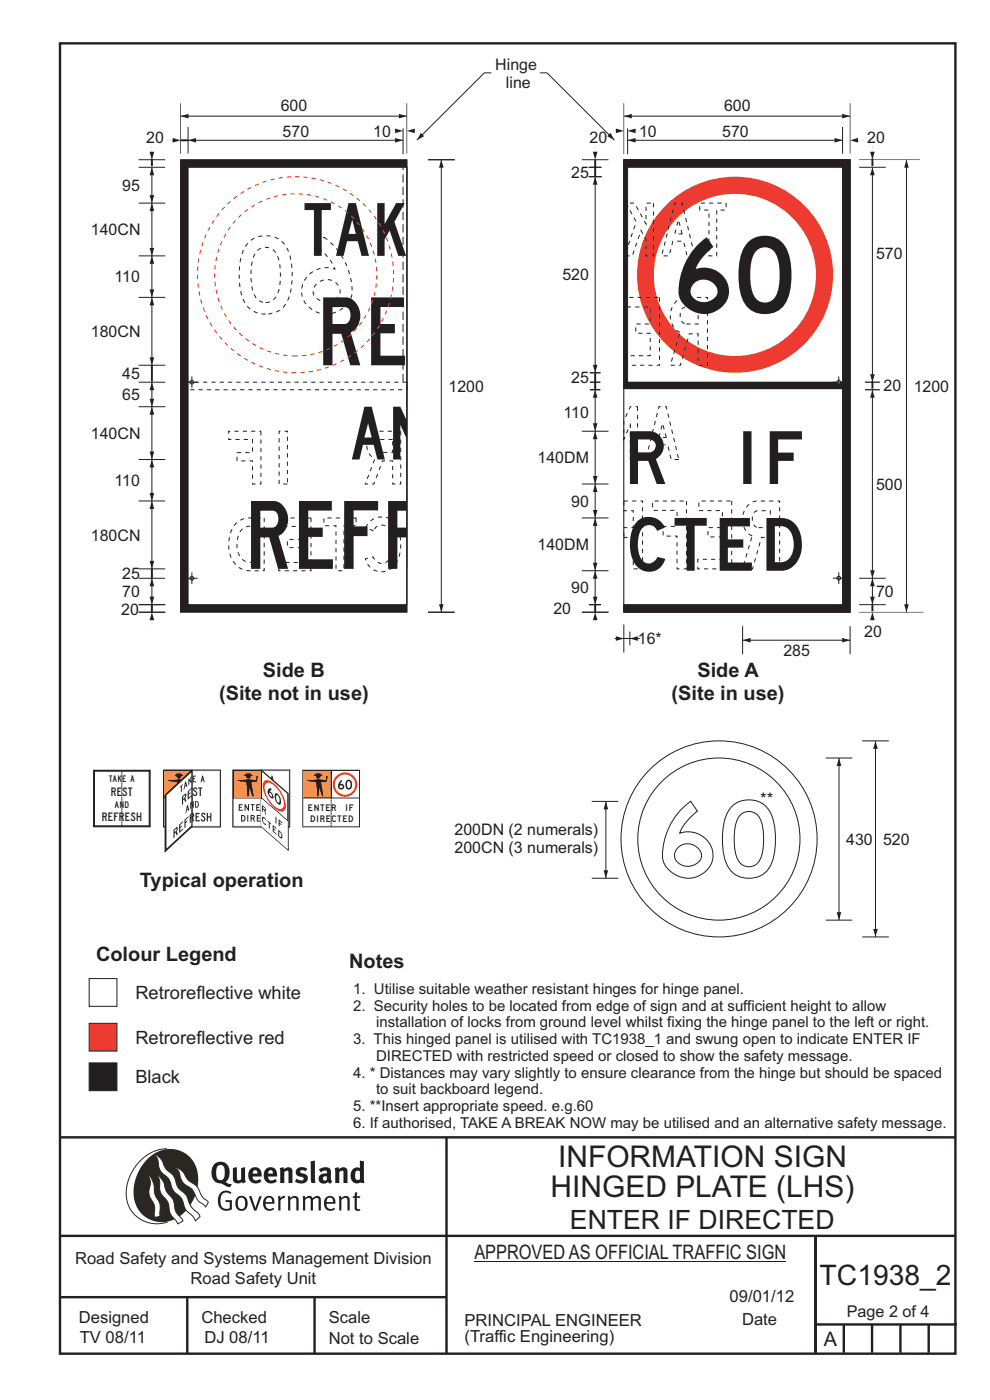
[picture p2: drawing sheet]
<svg xmlns="http://www.w3.org/2000/svg" width="210mm" height="297mm" viewBox="0 0 210 297" stroke-linecap="round" stroke-linejoin="round" font-family="sans-serif">
<defs><g id="words">
<g font-size="6.3" fill="#231f20">
<text x="118.4" y="247.6">INFORMATION SIGN</text>
<text x="116.8" y="254">HINGED PLATE (LHS)</text>
</g>
<text font-size="6" fill="#231f20" x="173.9" y="272.7">TC1938_2</text>
<text font-size="5.6" fill="#231f20" x="120.9" y="260.7">ENTER IF DIRECTED</text>
<g font-size="4.2" fill="#231f20">
<text x="55.8" y="143.7">Side B</text>
<text x="147.9" y="143.7">Side A</text>
<text x="46.5" y="148.4">(Site not in use)</text>
<text x="142.4" y="148.4">(Site in use)</text>
<text x="29.7" y="188.2">Typical operation</text>
<text x="20.4" y="203.9">Colour Legend</text>
<text x="74.1" y="205.3">Notes</text>
<text x="100.6" y="267.2">APPROVED AS OFFICIAL TRAFFIC SIGN</text>
<text x="174.7" y="285.6">A</text>
</g>
<g font-size="3.9" fill="#231f20">
<text x="28.7" y="212">Retroreflective white</text>
<text x="28.7" y="221.4">Retroreflective red</text>
<text x="28.7" y="229.8">Black</text>
</g>
<g font-size="3.5" fill="#231f20">
<text x="15.9" y="268.1">Road Safety and Systems Management Division</text>
<text x="40.4" y="272.5">Road Safety Unit</text>
<text x="16.7" y="280.6">Designed</text>
<text x="42.7" y="280.6">Checked</text>
<text x="69.7" y="280.6">Scale</text>
<text x="98.5" y="281.4">PRINCIPAL ENGINEER</text>
<text x="154.8" y="276.2">09/01/12</text>
<text x="157.4" y="281.2">Date</text>
<text x="16.9" y="284.8">TV 08/11</text>
<text x="43.3" y="284.9">DJ 08/11</text>
<text x="69.7" y="285.2">Not to Scale</text>
<text x="98.5" y="284.8">(Traffic Engineering)</text>
</g>
<g font-size="3.4" fill="#231f20">
<text x="105.1" y="14.8">Hinge</text>
<text x="59.6" y="23.5">600</text>
<text x="107.3" y="18.6">line</text>
<text x="153.6" y="23.5">600</text>
<text x="60" y="29">570</text>
<text x="79.2" y="29">10</text>
<text x="135.6" y="29">10</text>
<text x="153.2" y="29">570</text>
<text x="31" y="30.4">20</text>
<text x="125.1" y="30.4">20</text>
<text x="183.9" y="30.4">20</text>
<text x="25.9" y="40.5">95</text>
<text x="121.2" y="37.7">25</text>
<text x="19.3" y="49.9">140CN</text>
<text x="24.3" y="59.9">110</text>
<text x="119.3" y="59.5">520</text>
<text x="185.8" y="54.8">570</text>
<text x="19.3" y="71.5">180CN</text>
<text x="25.9" y="80.5">45</text>
<text x="95.1" y="83.1">1200</text>
<text x="121.2" y="81.3">25</text>
<text x="187.4" y="83">20</text>
<text x="193.8" y="83.1">1200</text>
<text x="25.9" y="84.9">65</text>
<text x="119.6" y="88.7">110</text>
<text x="19.3" y="93.1">140CN</text>
<text x="114" y="98.3">140DM</text>
<text x="24.3" y="103.1">110</text>
<text x="121.2" y="107.5">90</text>
<text x="185.8" y="103.9">500</text>
<text x="19.3" y="114.7">180CN</text>
<text x="114" y="116.7">140DM</text>
<text x="25.9" y="122.8">25</text>
<text x="121.2" y="125.9">90</text>
<text x="25.7" y="130.4">20</text>
<text x="25.9" y="126.7">70</text>
<text x="117.4" y="130.2">20</text>
<text x="185.8" y="126.7">70</text>
<text x="135.3" y="136.7">16*</text>
<text x="183.3" y="135.2">20</text>
<text x="166.2" y="139.3">285</text>
<text x="96.4" y="177.2">200DN (2 numerals)</text>
<text x="179.5" y="179.2">430</text>
<text x="187.3" y="179.2">520</text>
<text x="96.4" y="181">200CN (3 numerals)</text>
<text x="179.6" y="279.5">Page 2 of 4</text>
</g>
<g font-size="3.2" fill="#231f20">
<text x="74.9" y="210.9">1. Utilise suitable weather resistant hinges for hinge panel.</text>
<text x="74.9" y="214.4">2. Security holes to be located from edge of sign and at sufficient height to allow</text>
<text x="74.9" y="221.5">3. This hinged panel is utilised with TC1938_1 and swung open to indicate ENTER IF</text>
<text x="79.8" y="218">installation of locks from ground level whilst fixing the hinge panel to the left or right.</text>
<text x="79.8" y="225.1">DIRECTED with restricted speed or closed to show the safety message.</text>
<text x="74.9" y="228.6">4. * Distances may vary slightly to ensure clearance from the hinge but should be spaced</text>
<text x="79.8" y="232.2">to suit backboard legend.</text>
<text x="74.9" y="235.7">5. **Insert appropriate speed. e.g.60</text>
<text x="74.9" y="239.3">6. If authorised, TAKE A BREAK NOW may be utilised and an alternative safety message.</text>
</g>
<text font-size="2.8" fill="#231f20" x="161.2" y="170.2">**</text>
<g font-size="1.8" fill="#231f20">
<text x="23.6" y="168.9">RE</text>
<text x="26" y="168.9">ST</text>
<text x="21.7" y="174.3">REFRESH</text>
</g>
<g font-size="1.4" fill="#231f20">
<text x="23.1" y="166">TAK</text>
<text x="26" y="166">E A</text>
<text x="24.4" y="171.4">AND</text>
<text x="65.4" y="172">ENTE</text>
<text x="70.4" y="172">R</text>
<text x="73.4" y="172">IF</text>
<text x="65.9" y="174.3">DIRE</text>
<text x="70.4" y="174.3">CTED</text>
</g>
</g></defs>
<g fill="none" stroke="#231f20" stroke-width=".51">
<path d="M12.7 9.2h190v278h-190zM12.7 241.3h190M94.7 241.4v45.8M12.7 275.2h82M12.7 262.2h190.1M39.7 275.2v12M66.7 275.2v12M173 262.2v24.8M173 281h30M179 281v6M185 281v6M191 281v6"/>
<path d="M197 281v6"/>
</g>
<path d="M35.4 243.7a9.5 9.5 0 0 0-8.6 10.5 6.5 6.5 0 0 0 8.8 5.1" fill="none" stroke="#2a2723" stroke-width=".21"/>
<path d="M31.3 245.9a6.1 6.1 0 0 1 7.3-1.6 6.1 6.1 0 0 1 3.4 6.7 8.8 8.8 0 0 1-7.2 8.3 6.1 6.1 0 0 1-6.4-7.5 10.5 10.5 0 0 1 2.9-5.9z" fill-rule="evenodd" fill="#2a2723"/>
<g fill="#fff" stroke="#2a2723" stroke-width=".21">
<path d="M31.6 249.4l.3 .3 .6 1.2 .4 2.5 1 2 .1 2.7-1.2 .2-.1-2.5-.9-1.8-.2-.7 .3-2.4z" fill-rule="evenodd"/>
<path d="M37.2 247.7l.5 .1 .9 .6 1.3 1.9 1.9 1.5 1.1 2.1 1.3 1.2-.6 1-1.6-1.5-1.2-2.2-1.9-1.4-.6-1-.4-1.5z" fill-rule="evenodd"/>
<path d="M32.8 244.9l.4 .1 .9 .9 1.1 2 1.6 1.5 1 2.5 1.6 1.6 1.2 2.5 1.6 1.6 .2 .5-.9 .9-.5-.9-1.6-1.5-1-2.4-1.7-1.7-.9-2.3-1.7-1.7-.4-1-.3-1.6z" fill-rule="evenodd"/>
<path d="M33.4 249.4l.5 .3 .7 1 .7 2.1 1.5 1.8 .5 2.5 1.5 1.8v.2l-1.1 .6-1.6-2.2-.5-2.5-1.5-1.9-.2-1-.1-1.6z" fill-rule="evenodd"/>
</g>
<g fill="#231f20">
<path d="M46.8 253.1l.5-.4 .7-.1 .6 .1 .5 .3-.2 .3-.9-.3-.8 .2-.3 .7-.1 1.1 .1 .7 .3 .5 .5 .2 .6 .1 .4-.2v-1.3h-.8l-.1-.4h1.4v2l-.7 .2-.8 .1-.6-.2-.5-.5-.3-.8-.1-.9 .2-.8z" fill-rule="evenodd"/>
<path d="M50.7 254.3l.7-.2 .5 .5 .1 1.2-.2 .4-.3 .3h-.5l-.4-.4-.1-1.1zM50.4 254l-.5 1.1 .3 1.2 .7 .6 1-.2 .4-.4 .2-.5v-.8l-.2-.7-.3-.4-.5-.2h-.6z" fill-rule="evenodd"/>
<path d="M52.8 253.8l.5-.1 .9 2.6 .8-2.5h.5l-1.1 3.1h-.5z" fill-rule="evenodd"/>
<path d="M56.6 254.2l.4-.1 .4 .1 .2 .3 .1 .5h-1.4zM56.3 254l-.5 1v.7l.3 .7 .4 .3 .5 .2 1.1-.3 .1-.1-.2-.3-.6 .3-.7-.1-.3-.3-.1-.6v-.1h1.9l-.2-1.2-.8-.5-.5 .1z" fill-rule="evenodd"/>
<path d="M58.9 253.8l.5-.1 .1 .5 .4-.4 .6-.1-.2 .6h-.4l-.4 .3v2.2h-.5z" fill-rule="evenodd"/>
<path d="M61 253.9l.5-.1a.24 .24 0 0 0 .1 .3 .24 .24 0 0 0 .3-.2l.8-.2 .6 .5v2.6h-.4l-.1-2.3-.1-.3-.3-.1-.8 .5v2.2h-.5z" fill-rule="evenodd"/>
<path d="M64.2 253.8h.4a.23 .23 0 0 0 .2 .3 .23 .23 0 0 0 .3-.2l.6-.2 .5 .2a.23 .23 0 0 0 .2 .3 .23 .23 0 0 0 .2-.2l.8-.3 .6 .4 .1 2.7h-.5v-2.3l-.1-.3-.3-.1-.8 .5v2.2h-.5v-2.3l-.1-.3h-.3l-.8 .4v2.2h-.4z" fill-rule="evenodd"/>
<path d="M69.5 254.2l.5-.1 .4 .1 .3 .8h-1.4zM69.2 254l-.5 1 .1 .7 .2 .7 .4 .3 .4 .2 1.1-.3 .2-.1-.2-.3-.6 .3-.7-.2-.3-.3v-.6h1.9l-.2-1.2-.4-.3-.5-.2-.5 .1z" fill-rule="evenodd"/>
<path d="M71.8 253.9l.5-.1a.24 .24 0 0 0 .1 .3 .24 .24 0 0 0 .4-.2l.7-.2 .6 .5 .1 2.6h-.5v-2.3l-.1-.3-.3-.1-.9 .5v2.2h-.4z" fill-rule="evenodd"/>
<path d="M75.3 253l.5-.1-.1 .9h.8l-.2 .4h-.6v2.1l.2 .2h.5v.3l-.2 .1h-.6l-.3-.4-.1-2.3h-.4v-.4h.4z" fill-rule="evenodd"/>
<path d="M46.2 247.4l.4-.2h.4l.6 .6v1.8l-.2 .5-.3 .2h-.8l-.3-.5-.1-1.6zM45.5 246.9l-.4 .7-.2 .8v1l.3 .9 .7 .6 1 .2 1.6 .7h.4l.3-.6h-.6l-.8-.4 .7-.9 .2-1.5a1.91 1.91 0 0 0-1.1-1.8 1.91 1.91 0 0 0-2.1 .3z" fill-rule="evenodd"/>
<path d="M49.4 247.8l.9-.2v2.5l.1 .2 .3 .1 .5-.3v-2.3l.8-.2v2.6l.2 .5-.7 .3a.39 .39 0 0 0-.7 0h-.8l-.5-.4z" fill-rule="evenodd"/>
<path d="M53.8 248.4l.3-.1h.3l.2 .7h-1zM53.1 248l-.3 .5-.1 .8 .1 .7 .3 .6 .5 .4 .6 .1 .7-.1 .6-.4-.4-.5-.4 .3h-.5l-.4-.1-.2-.4v-.3h1.9l-.1-1-.3-.6-1-.4-.5 .1z" fill-rule="evenodd"/>
<path d="M57.1 248.4l.2-.1h.4l.2 .7h-1zM56.4 248l-.3 .6-.2 .8 .2 .7 .3 .5 .5 .4 .6 .1 .7-.1 .5-.4-.3-.5-.6 .3h-.5l-.4-.6v-.2h1.9l-.1-.9-.3-.7-.5-.3-.5-.1-.5 .1z" fill-rule="evenodd"/>
<path d="M59.3 247.8l.8-.2 .1 .4 1-.4 .7 .4 .1 .4v2.6h-.8v-2.3l-.3-.3-.6 .3v2.3h-.9z" fill-rule="evenodd"/>
<path d="M63 248l.9-.4 1.3 .3-.3 .6-.9-.2-.3 .2 .1 .3 1 .3 .4 .4 .1 .8-.5 .6-1.1 .2-1.1-.4 .3-.6 1 .4 .3-.1 .2-.3-.1-.3-1-.3-.4-.2-.2-.7z" fill-rule="evenodd"/>
<path d="M68.6 249.7l.7-.1v.7l-.3 .2-.3-.1-.2-.3zM67.7 248.1l.3 .6 .8-.3 .5 .1a.35 .35 0 0 1 0 .5 .35 .35 0 0 1-.5 0l-1 .4-.2 .9 .2 .4 .3 .3h1.1a.49 .49 0 0 1 .8 .2l.5-.6-.3-.4v-1.7l-.2-.5-.4-.3-.6-.1z" fill-rule="evenodd"/>
<path d="M71 247.8l.8-.2 .1 .4 1-.4 .6 .4 .2 .4v2.6h-.8v-2.3l-.3-.3-.6 .3v2.3h-.9z" fill-rule="evenodd"/>
<path d="M75.6 248.5l.3-.1 .5 .2v1.5l-.4 .2h-.4l-.2-.4v-.9zM76.3 246.2v1.3a.19 .19 0 0 1 0 .3 .19 .19 0 0 1-.3-.1l-.8 .1-.6 .5-.2 .9 .1 1 .3 .5 .6 .3 .6 .1 .5-.3v.2h.8l-.1-4.6z" fill-rule="evenodd"/>
<path d="M65.9 246.4l.9-.2 .1 4.8h-.8l-.1-.3z" fill-rule="evenodd"/>
</g>
<path d="M114.5 15.5h1.5l14.3 14.2M100.6 267.7h66.2" fill="none" stroke="#231f20" stroke-width=".21"/>
<path d="M129.5 28.2l.8 1.5-1.5-.8z" fill="#231f20"/>
<path d="M178 160.8v34.4" fill="none" stroke="#231f20" stroke-width=".21"/>
<g fill="#231f20">
<path d="M177.5 193.5h1l-.5 1.7z"/>
<path d="M178 160.8l.5 1.7h-1z"/>
</g>
<g fill="none" stroke="#231f20" stroke-width=".21">
<path d="M182.9 157.2h5.6M185.7 157.2v41.6M143.9 179.8a2.91 2.91 0 0 1 3.1-.6 2.91 2.91 0 0 1 1.8 2.7 3.1 3.1 0 0 1-2.9 1.9 3.1 3.1 0 0 1-2.8-1.9l.1-1.1zM144.6 171.6l1.9-1.6 1.4 2.1-.7 .6a10.4 10.4 0 0 0-3 4.1 5.2 5.2 0 0 1 5.4 1.1 5.2 5.2 0 0 1 1.3 5.3 5.5 5.5 0 0 1-5.5 3.1 5.5 5.5 0 0 1-4.8-4.2 14.4 14.4 0 0 1 4-10.5zM155.3 171.1a5.3 5.3 0 0 1 8.7 2.9 16.1 16.1 0 0 1-.7 9.9 5.3 5.3 0 0 1-5.5 2.4 5.3 5.3 0 0 1-4.1-4.4 15.1 15.1 0 0 1 .8-9.7zM157.1 172.8a2.74 2.74 0 0 1 2.9-.4 2.74 2.74 0 0 1 1.6 2.4 12.3 12.3 0 0 1-.6 7.9 2.62 2.62 0 0 1-2.5 1.2 2.62 2.62 0 0 1-2.1-1.8 13.6 13.6 0 0 1 0-8.1zM175.2 160.8h5.6M175.2 195.2h5.6M182.9 198.8h5.6"/>
<circle cx="152.5" cy="178" r="17.2"/>
<circle cx="152.5" cy="178" r="20.8"/>
</g>
<g fill="#231f20">
<path d="M185.2 197.1h1l-.5 1.7z"/>
<path d="M185.7 157.2l.5 1.7h-1z"/>
</g>
<path d="M125.5 170h5.7M128.5 170v16.3M125.5 186.3h5.7" fill="none" stroke="#231f20" stroke-width=".21"/>
<g fill="#231f20">
<path d="M128 184.6h1l-.5 1.7z"/>
<path d="M128.5 170l.5 1.7h-1z"/>
</g>
<path d="M104.2 15.5h-1.5l-14.3 14.2" fill="none" stroke="#231f20" stroke-width=".21"/>
<path d="M89.3 28.2l.7 .7-1.6 .8z" fill="#231f20"/>
<path d="M18.9 217.1h5.9v5.9h-5.9z" fill-rule="evenodd" fill="#ee3b32" stroke="#231f20" stroke-width=".21"/>
<path d="M18.9 225.5h5.9v5.9h-5.9z" fill-rule="evenodd" fill="#231f20" stroke="#231f20" stroke-width=".21"/>
<path d="M18.9 207.6h5.9v5.9h-5.9z" fill-rule="evenodd" fill="#fff" stroke="#231f20" stroke-width=".21"/>
<g fill="#231f20" stroke="#231f20" stroke-width=".21">
<path d="M34.7 163.4h12v12h-12z" fill-rule="evenodd"/>
<path d="M40.7 169.3h5.8v.2h-5.8z" fill-rule="evenodd"/>
<path d="M34.7 163.4h6v12h-6z" fill-rule="evenodd"/>
</g>
<path d="M34.9 169.4h5.8M34.9 163.6h5.8v10.6h-5.8z" fill="none" stroke="#231f20" stroke-width=".21"/>
<path d="M34.9 163.6h5.8v5.7h-5.8z" fill-rule="evenodd" fill="#f69238"/>
<g fill="#231f20">
<path d="M36.2 165.5l2-.2 1.3 .2 .2-.4h.2l-.2 .8h-1.1l.5 3.1h-.3l-.6-1.9-.1 1.9h-.4l-.2-3.1-1.3-.1z" fill-rule="evenodd"/>
<circle cx="38" cy="164.7" r=".5"/>
</g>
<g fill="#231f20" stroke="#231f20" stroke-width=".21">
<path d="M37.2 164.5h1.5z" fill-rule="evenodd"/>
<path d="M37.5 164.2h.9v.3h-.9z" fill-rule="evenodd"/>
</g>
<g fill="#231f20">
<path d="M39.5 164.8l.2 .1v-.3h.2v.5h-.2z" fill-rule="evenodd"/>
<path d="M35.9 165.3l.3 .2v.2h-.5v-.2h.3z" fill-rule="evenodd"/>
</g>
<path d="M34.9 169.3h5.8v.2h-5.8z" fill-rule="evenodd" fill="#231f20" stroke="#231f20" stroke-width=".21"/>
<path d="M34.9 169.5h5.8v5.7h-5.8z" fill-rule="evenodd" fill="#fff" stroke="#fff" stroke-width=".21"/>
<g fill="#231f20">
<path d="M36.4 172.9v1.4a.73 .73 0 0 0 .9-.7 .73 .73 0 0 0-.9-.7zM36.6 173.1a.48 .48 0 0 1 .5 .5 .48 .48 0 0 1-.5 .5zM37.7 172.9v1.4h.2v-1.4zM38.6 173.1h.3a.17 .17 0 0 1 .2 .2 .17 .17 0 0 1-.2 .2h-.3zM38.4 172.9v1.4h.2v-.6h.3l.2 .6h.3l-.3-.6 .2-.4-.1-.3zM39.7 172.9v1.4h.9v-.2h-.6v-.4h.4v-.2h-.4v-.4h.5v-.2z" fill-rule="evenodd"/>
<path d="M35.9 170.6v1.4h.9v-.2h-.7v-.4h.4v-.2h-.4v-.4h.6v-.2zM37.1 170.6v1.4h.3v-.9l.5 .9h.2v-1.4h-.2v.9l-.6-.9zM38.4 170.6v.2h.4v1.2h.2v-1.2h.3v-.2zM39.6 170.6v1.4h.9v-.2h-.7v-.4h.5v-.2h-.5v-.4h.6v-.2z" fill-rule="evenodd"/>
</g>
<path d="M40.7 163.4h6v12h-6z" fill-rule="evenodd" fill="#231f20" stroke="#231f20" stroke-width=".21"/>
<path d="M40.7 163.6h5.8v11.6h-5.8z" fill-rule="evenodd" fill="#fff" stroke="#fff" stroke-width=".21"/>
<g fill="#231f20">
<path d="M40.9 170v.8l-.2-.5v.5l.3 .6h.1v-1.4zM41.4 170v1.4a.75 .75 0 0 0 .8-.5 .75 .75 0 0 0-.2-.8zM41.6 170.2a.53 .53 0 0 1 .4 .5 .53 .53 0 0 1-.4 .5z" fill-rule="evenodd"/>
<path d="M40.7 172.5v.2l.2 .2-.2 .3v.3l.2 .8h.3l-.3-.9a.49 .49 0 0 0 .3-.6 .49 .49 0 0 0-.5-.3zM41.5 172.5v1.8h.9v-.3h-.7v-.6h.4v-.2h-.4v-.5h.7v-.2zM42.8 172.6a.62 .62 0 0 0 .4 .9 .28 .28 0 0 1 .1 .4 .28 .28 0 0 1-.4 .1l-.1-.3h-.2a.51 .51 0 0 0 .6 .6 .51 .51 0 0 0 .3-.8l-.6-.6a.2 .2 0 0 1 .2-.2 .2 .2 0 0 1 .2 .2h.3l-.3-.4zM43.9 172.5v1.8h.2v-.9h.5v.9h.2v-1.8h-.2v.7h-.5v-.7z" fill-rule="evenodd"/>
<path d="M40.9 164.6v1.4h.7v-.2h-.5v-.5h.3v-.2h-.3v-.3h.5v-.2zM43 165l.1 .4h-.2zM42.9 164.6l-.4 1.4h.2l.1-.4h.3l.1 .4h.2l-.3-1.4z" fill-rule="evenodd"/>
<path d="M41.1 167.2a.62 .62 0 0 0 .4 .9 .28 .28 0 0 1 .1 .4 .28 .28 0 0 1-.4 .1l-.1-.3h-.2a.51 .51 0 0 0 .6 .6 .51 .51 0 0 0 .3-.8l-.6-.6a.2 .2 0 0 1 .2-.2 .2 .2 0 0 1 .2 .2h.3l-.3-.4zM42 167.1v.2h.3v1.6h.3v-1.6h.3v-.2z" fill-rule="evenodd"/>
</g>
<g fill="#231f20" stroke="#231f20" stroke-width=".21">
<path d="M35 168.7l5.7-5.3v12l-5.7 5.3z" fill-rule="evenodd"/>
<path d="M35.2 174.4l5.5-5.1v.2l-5.5 5.1z" fill-rule="evenodd"/>
</g>
<path d="M35.2 168.7l5.5-5.1v10.6l-5.5 5.1z" fill="none" stroke="#231f20" stroke-width=".21"/>
<path d="M35.2 168.7l5.5-5.1v11.6l-5.5 5.1z" fill-rule="evenodd" fill="#fff" stroke="#231f20" stroke-width=".21"/>
<g fill="#231f20">
<path d="M39.7 171.3l.1 .3-.2 .2zM39.6 171l-.3 1.6 .6-.9 .1 .3 .2-.1-.4-1.1zM40.4 170.3v1.4l.1-.2v-.9l.2 .2v-.5l-.2-.2z" fill-rule="evenodd"/>
<path d="M36.8 176.1v1.8l.2-.2v-.9l.2-.2 .3 .7 .2-.3-.2-.6 .2-.8-.2-.1zM37 176.1l.4-.3v.4l-.4 .4zM38 175v1.8l.9-.8v-.3l-.7 .6v-.6l.4-.3v-.3l-.4 .4v-.5l.6-.5v-.3zM39.1 173.9v1.8l.3-.2v-.9l.3-.3v-.2l-.3 .3v-.5l.6-.5v-.3zM40.2 172.9v1.8l.3-.2v-.8l.2-.2v-.3l-.2 .2v-.5l.2-.2v-.2z" fill-rule="evenodd"/>
<path d="M38.1 166.9v.2l.3-.2v1.2l.2-.2v-1.2l.2-.4zM39.3 166.3l.1 .3-.2 .1zM39.2 165.9l-.3 1.7 .3-.6 .3-.3 .1 .3 .2-.2-.4-1.1zM40 165.3v1.4l.1-.2 .2-.8 .2 .5 .2-.2-.3-.6 .3-.8-.3 .2-.3 .8v-.5z" fill-rule="evenodd"/>
<path d="M38.6 169v1.8l.2-.2v-.8l.3-.2 .2 .6 .2-.3-.2-.6 .2-.8-.2-.1zM38.8 169l.5-.3-.1 .4-.4 .4zM39.8 167.9v1.8l.9-.8v-.2l-.7 .5v-.6l.4-.3v-.3l-.4 .4v-.5l.6-.5v-.3z" fill-rule="evenodd"/>
</g>
<g fill="#231f20" stroke="#231f20" stroke-width=".21">
<path d="M19.8 163.4h12v12h-12z" fill-rule="evenodd"/>
<path d="M20 169.3h11.6v.2h-11.6z" fill-rule="evenodd"/>
</g>
<path d="M20 163.6h11.6v10.6h-11.6z" fill="none" stroke="#231f20" stroke-width=".21"/>
<path d="M20 163.6h11.6v11.6h-11.6z" fill-rule="evenodd" fill="#fff" stroke="#231f20" stroke-width=".21"/>
<path d="M25.8 175.2v-11.8" fill="none" stroke="#231f20" stroke-width=".21" stroke-dasharray=".4 .1" stroke-linecap="butt"/>
<path d="M64.2 163.4h12v12h-12z" fill-rule="evenodd" fill="#231f20" stroke="#231f20" stroke-width=".21"/>
<path d="M64.4 163.6h11.6v10.6h-11.6z" fill="none" stroke="#231f20" stroke-width=".21"/>
<path d="M64.4 163.6h5.8v5.7h-5.8z" fill-rule="evenodd" fill="#f69238"/>
<path d="M70.2 163.6h5.8v5.7h-5.8z" fill-rule="evenodd" fill="#fff"/>
<circle cx="73.2" cy="166.5" r="2.6" fill="#ee3b32"/>
<circle cx="73.2" cy="166.5" r="2.15" fill="#fff"/>
<g fill="#231f20">
<path d="M72.2 165.7a1.13 1.13 0 0 0-.1 1.7 .63 .63 0 0 0 .9-.5 .63 .63 0 0 0-.9-.6l.5-.6-.2-.2zM72 166.9a.35 .35 0 0 1 .7 0 .35 .35 0 0 1-.7 0z" fill-rule="evenodd"/>
<path d="M73.6 165.6l-.3 .6a.86 .86 0 0 0 .1 .9 .86 .86 0 0 0 .9 .3 1.19 1.19 0 0 0-.3-2zM73.8 165.8l.2-.1a.88 .88 0 0 1 0 1.5l-.4-.4v-.6z" fill-rule="evenodd"/>
</g>
<path d="M64.4 169.3h11.6v.2h-11.6z" fill-rule="evenodd" fill="#231f20" stroke="#231f20" stroke-width=".21"/>
<path d="M64.4 169.5h11.6v5.7h-11.6z" fill-rule="evenodd" fill="#fff" stroke="#fff" stroke-width=".21"/>
<g fill="#231f20">
<path d="M65.7 165.5l2-.2 1.4 .2 .1-.4h.3l-.2 .8h-1.2l.5 3.1h-.3l-.6-1.9-.1 1.9h-.4l-.2-3.1-1.3-.1z" fill-rule="evenodd"/>
<circle cx="67.5" cy="164.7" r=".5"/>
</g>
<g fill="#231f20" stroke="#231f20" stroke-width=".21">
<path d="M66.7 164.5h1.6z" fill-rule="evenodd"/>
<path d="M67 164.2h.9v.3h-.9z" fill-rule="evenodd"/>
</g>
<g fill="#231f20">
<path d="M69 164.8l.2 .1v-.3h.2v.5h-.2z" fill-rule="evenodd"/>
<path d="M65.4 165.3l.3 .2v.2h-.5v-.2h.3z" fill-rule="evenodd"/>
</g>
<path d="M70.2 175.3v-11.8" fill="none" stroke="#231f20" stroke-width=".21" stroke-dasharray=".4 .1" stroke-linecap="butt"/>
<path d="M49.6 169.4h5.9M49.6 163.6h5.8v10.6h-5.8zM70.2 163.4v5.9" fill="none" stroke="#231f20" stroke-width=".21"/>
<g fill="#231f20" stroke="#231f20" stroke-width=".21">
<path d="M49.4 163.4h12v12h-12z" fill-rule="evenodd"/>
<path d="M55.4 169.3h5.8v.2h-5.8z" fill-rule="evenodd"/>
<path d="M49.4 163.4h6v12h-6z" fill-rule="evenodd"/>
<path d="M49.6 169.3h5.8v.2h-5.8z" fill-rule="evenodd"/>
</g>
<path d="M49.6 169.5h5.8v5.7h-5.8z" fill-rule="evenodd" fill="#fff" stroke="#fff" stroke-width=".21"/>
<g fill="#231f20">
<path d="M51.1 172.9v1.4a.73 .73 0 0 0 1-.7 .73 .73 0 0 0-1-.7zM51.4 173.1a.48 .48 0 0 1 .5 .5 .48 .48 0 0 1-.5 .5zM52.5 172.9v1.4h.2v-1.4zM53.4 173.1h.3a.17 .17 0 0 1 .1 .2 .17 .17 0 0 1-.1 .2h-.3zM53.2 172.9v1.4h.2v-.6h.2l.3 .6h.2l-.3-.6 .3-.4-.2-.3zM54.5 172.9v1.4h.8v-.2h-.6v-.4h.4v-.2h-.4v-.4h.6v-.2z" fill-rule="evenodd"/>
<path d="M50.6 170.6v1.4h.9v-.2h-.6v-.4h.4v-.2h-.4v-.4h.5v-.2zM51.9 170.6v1.4h.2v-.9l.5 .9h.2v-1.4h-.2v.9l-.5-.9zM53.2 170.6v.2h.3v1.2h.2v-1.2h.3v-.2zM54.4 170.6v1.4h.8v-.2h-.6v-.4h.4v-.2h-.4v-.4h.6v-.2z" fill-rule="evenodd"/>
</g>
<path d="M55.4 163.4h6v12h-6z" fill-rule="evenodd" fill="#231f20" stroke="#231f20" stroke-width=".21"/>
<path d="M55.4 163.6h5.8v11.6h-5.8z" fill-rule="evenodd" fill="#fff" stroke="#fff" stroke-width=".21"/>
<g fill="#231f20">
<path d="M55.6 170v.8l-.2-.5v.5l.3 .6h.1v-1.4zM56.1 170v1.4a.75 .75 0 0 0 .8-.5 .75 .75 0 0 0-.2-.8zM56.3 170.2a.53 .53 0 0 1 .4 .5 .53 .53 0 0 1-.4 .5z" fill-rule="evenodd"/>
<path d="M55.4 172.5v.2l.3 .2-.3 .3v.3l.3 .8h.2l-.2-.9a.49 .49 0 0 0 .2-.6 .49 .49 0 0 0-.5-.3zM56.2 172.5v1.8h.9v-.3h-.6v-.6h.3v-.2h-.3v-.5h.6v-.2zM57.6 172.6a.62 .62 0 0 0 .4 .9 .28 .28 0 0 1 0 .4 .28 .28 0 0 1-.4 .1v-.3h-.3a.51 .51 0 0 0 .7 .6 .51 .51 0 0 0 .2-.8l-.5-.6a.2 .2 0 0 1 .2-.2 .2 .2 0 0 1 .2 .2h.2l-.3-.4zM58.6 172.5v1.8h.2v-.9h.5v.9h.3v-1.8h-.3v.7h-.5v-.7z" fill-rule="evenodd"/>
<path d="M55.6 164.6v1.4h.7v-.2h-.5v-.5h.3v-.2h-.3v-.3h.5v-.2zM57.7 165l.1 .4h-.2zM57.6 164.6l-.3 1.4h.2l.1-.4h.3l.1 .4h.2l-.4-1.4z" fill-rule="evenodd"/>
<path d="M55.8 167.2a.62 .62 0 0 0 .4 .9 .28 .28 0 0 1 .1 .4 .28 .28 0 0 1-.4 .1v-.3h-.3a.51 .51 0 0 0 .6 .6 .51 .51 0 0 0 .3-.8l-.6-.6a.2 .2 0 0 1 .3-.2 .2 .2 0 0 1 .1 .2h.3l-.3-.4zM56.8 167.1v.2h.3v1.6h.2v-1.6h.4v-.2z" fill-rule="evenodd"/>
</g>
<path d="M55.4 163.4l5.7 4.9v12l-5.7-4.9z" fill-rule="evenodd" fill="#231f20" stroke="#231f20" stroke-width=".21"/>
<path d="M55.4 163.6l5.5 4.8v10.6l-5.5-4.8z" fill="none" stroke="#231f20" stroke-width=".21"/>
<path d="M55.4 163.6l5.5 4.8v5.7l-5.5-4.8z" fill-rule="evenodd" fill="#fff"/>
<path d="M56 165.8a1.19 1.19 0 0 1 1.6 0 6.8 6.8 0 0 1 3 5.7 .9 .9 0 0 1-1.3 .6 6.7 6.7 0 0 1-3.5-5.9z" fill-rule="evenodd" fill="#ee3b32"/>
<path d="M56.4 166.2a1.39 1.39 0 0 1 1.8 .5 5.4 5.4 0 0 1 1.9 4.4l-.2 .4a1.39 1.39 0 0 1-1.7-.5 5.4 5.4 0 0 1-2-4.4z" fill-rule="evenodd" fill="#fff"/>
<g fill="#231f20">
<path d="M57.1 167.3a1.28 1.28 0 0 0 .9 2.1 1.57 1.57 0 0 0-.8-1.6l.4-.2-.1-.4zM57.1 168.2a.58 .58 0 0 1 .5 .8l-.3-.2z" fill-rule="evenodd"/>
<path d="M58.4 168.3a1.78 1.78 0 0 0 1 2.4 1.87 1.87 0 0 0-.9-2.4zM58.7 168.7l.5 .5 .1 .6-.2 .5-.4-.5-.1-.6z" fill-rule="evenodd"/>
</g>
<path d="M55.4 169.3l5.5 4.8v.2l-5.5-4.8z" fill-rule="evenodd" fill="#231f20" stroke="#231f20" stroke-width=".21"/>
<path d="M55.4 169.5l5.5 4.8v5.7l-5.5-4.8z" fill-rule="evenodd" fill="#fff" stroke="#fff" stroke-width=".21"/>
<g fill="#231f20">
<path d="M58.4 173.2v1.4l.2 .2v-1.4zM59.1 173.8v1.4l.2 .2v-.6l.4 .3v-.2l-.4-.4v-.3l.6 .5v-.2z" fill-rule="evenodd"/>
<path d="M55.8 171.1l.4 .4v.3l-.4-.3zM55.6 170.7v1.4l.2 .2v-.6l.3 .2 .2 .8 .2 .2-.3-.8 .2-.2-.1-.4z" fill-rule="evenodd"/>
<path d="M55.7 173.4a1.24 1.24 0 0 0 .7 1.6l-.1-.3a.76 .76 0 0 1-.4-1.1l.6 .5-.5-.7zM56.7 174v.2l.3 .3v1.2l.2 .2v-1.2l.3 .2v-.2zM57.8 175v1.4l.9 .7v-.2l-.6-.5v-.4l.3 .3v-.2l-.3-.3v-.4l.5 .5v-.2zM59 176v1.4l.7 .5a1.04 1.04 0 0 0-.3-1.5zM59.2 176.4a.82 .82 0 0 1 .3 1.2l-.3-.2z" fill-rule="evenodd"/>
</g>
<path d="M49.6 163.6h5.8v5.7h-5.8z" fill-rule="evenodd" fill="#f69238"/>
<g fill="#231f20">
<path d="M50.9 165.5l2-.2 1.4 .2 .1-.4h.3l-.2 .8h-1.2l.5 3.1h-.3l-.6-1.9-.1 1.9h-.4l-.2-3.1-1.3-.1z" fill-rule="evenodd"/>
<circle cx="52.7" cy="164.7" r=".5"/>
</g>
<g fill="#231f20" stroke="#231f20" stroke-width=".21">
<path d="M51.9 164.5h1.6z" fill-rule="evenodd"/>
<path d="M52.2 164.2h.9v.3h-.9z" fill-rule="evenodd"/>
</g>
<g fill="#231f20">
<path d="M54.2 164.8l.2 .1v-.3h.2v.5h-.2z" fill-rule="evenodd"/>
<path d="M50.6 165.3l.3 .2v.2h-.5l.1-.2h.2z" fill-rule="evenodd"/>
</g>
<path d="M38.3 21.9v10.7M39.9 29.8h45.6M55.4 163.4v6" fill="none" stroke="#231f20" stroke-width=".21"/>
<g fill="#231f20">
<path d="M83.8 29.3l1.7 .5-1.7 .5z"/>
<path d="M39.9 29.8l1.7-.5v1z"/>
</g>
<path d="M39.9 26.9v5.7M86.3 21.9v10.7" fill="none" stroke="#231f20" stroke-width=".21"/>
<path d="M36.6 29.3l1.7 .5-1.7 .5zM35.2 29.8h1.6z" fill="#231f20"/>
<path d="M38.3 24.6h48" fill="none" stroke="#231f20" stroke-width=".21"/>
<g fill="#231f20">
<path d="M38.3 24.6l1.7-.4v.9z"/>
<path d="M84.6 24.2l1.7 .4-1.7 .5z"/>
</g>
<g fill="#231f20" stroke="#231f20" stroke-width=".21">
<path d="M38.3 33.9h48v96h-48z" fill-rule="evenodd"/>
<path d="M39.9 81.1h46.4v1.6h-46.4z" fill-rule="evenodd"/>
</g>
<path d="M39.9 35.5h46.4v84.8h-46.4z" fill="none" stroke="#231f20" stroke-width=".21"/>
<path d="M39.9 35.5h46.4v92.8h-46.4z" fill-rule="evenodd" fill="#fff" stroke="#231f20" stroke-width=".21"/>
<g fill="#231f20">
<path d="M78.1 89.8l.8 3h-1.6zM77.3 86.3l-2.7 11.2h1.7l.7-3.1h2.3l.8 3.1h1.5l-2.7-11.2zM83.4 86.3v11.2h1.5v-7.4l1.4 3.1v-3.9l-1.4-3z" fill-rule="evenodd"/>
<path d="M53.3 106.3v14.4h1.9v-6.7h1.9l1.9 6.7h2.1l-2-7a4.1 4.1 0 0 0 2-3.8 4.1 4.1 0 0 0-2.5-3.6zM55.2 108.4h2.6a1.56 1.56 0 0 1 1.2 2.1l-.3 .9a1.11 1.11 0 0 1-1 .5h-2.5zM63.4 106.3v14.4h7.2v-2h-5.2v-4.8h3.1v-2h-3.1v-3.6h5v-2zM73 106.3v14.4h2v-7h3v-2h-3v-3.4h5.2v-2zM82.3 106.3v14.4h2v-6.7h1.9l.1 .5v-2.6h-2v-3.5h2v-2.1z" fill-rule="evenodd"/>
<path d="M64.6 43.1v1.5h2v9.7h1.6v-9.7h2v-1.5zM74.7 46.6l.8 3h-1.6zM73.9 43.1l-2.6 11.2h1.6l.7-3.1h2.3l.8 3.1h1.6l-2.8-11.2zM80 43.1v11.2h1.6v-3.5l1.1-1.9 1.8 5.4h1.6l-2.4-7.2 2.2-4h-1.9l-2.4 4.4v-4.4z" fill-rule="evenodd"/>
<path d="M68.6 63.1v14.4h1.9v-6.7h1.9l1.9 6.7h2.1l-2-7a4.1 4.1 0 0 0 2-3.8 4.1 4.1 0 0 0-2.5-3.5zM70.5 65.2h2.6a1.56 1.56 0 0 1 1.2 2.1l-.3 .9a1.11 1.11 0 0 1-1 .5h-2.5zM78.7 63.1v14.4h7.2v-2h-5.2v-4.8h3.1v-2h-3.1v-3.6h5v-2z" fill-rule="evenodd"/>
</g>
<path d="M32.2 63.1v17.9" fill="none" stroke="#231f20" stroke-width=".21"/>
<g fill="#231f20">
<path d="M31.7 75.8h1l-.5 1.7z"/>
<path d="M32.2 63.1l.5 1.7h-1z"/>
</g>
<path d="M32.2 43.1v11.2" fill="none" stroke="#231f20" stroke-width=".21"/>
<g fill="#231f20">
<path d="M31.7 52.6h1l-.5 1.7z"/>
<path d="M32.2 43.1l.5 1.7h-1z"/>
</g>
<path d="M29.4 33.9h5.6M29.4 129.9h5.6" fill="none" stroke="#231f20" stroke-width=".21"/>
<path d="M31.7 32.2h1l-.5 1.7zM32.2 30.9v1.4z" fill="#231f20"/>
<path d="M32.2 35.5v7.6M29.4 128.3h5.6" fill="none" stroke="#231f20" stroke-width=".21"/>
<g fill="#231f20">
<path d="M31.7 41.4h1l-.5 1.7z"/>
<path d="M32.2 35.5l.5 1.7h-1z"/>
</g>
<path d="M32.2 106.3v14.4M29.4 120.7h5.6" fill="none" stroke="#231f20" stroke-width=".21"/>
<g fill="#231f20">
<path d="M31.7 119h1l-.5 1.7z"/>
<path d="M32.2 106.3l.5 1.7h-1z"/>
</g>
<path d="M32.2 97.5v8.8M29.4 106.3h5.6" fill="none" stroke="#231f20" stroke-width=".21"/>
<g fill="#231f20">
<path d="M31.7 104.6h1l-.5 1.7z"/>
<path d="M32.2 97.5l.5 1.7h-1z"/>
</g>
<path d="M32.2 86.3v11.2" fill="none" stroke="#231f20" stroke-width=".21"/>
<g fill="#231f20">
<path d="M31.7 95.8h1l-.5 1.7z"/>
<path d="M32.2 86.3l.5 1.7h-1z"/>
</g>
<path d="M29.4 97.5h5.6M29.4 86.3h5.6M32.2 122.7v5.6" fill="none" stroke="#231f20" stroke-width=".21"/>
<g fill="#231f20">
<path d="M32.2 122.7l.5 1.7h-1z"/>
<path d="M31.7 126.6h1l-.5 1.7z"/>
</g>
<path d="M29.4 54.3h5.6M32.2 54.3v8.8M29.4 63.1h5.6M29.4 77.5h5.6" fill="none" stroke="#231f20" stroke-width=".21"/>
<g fill="#231f20">
<path d="M31.7 61.4h1l-.5 1.7z"/>
<path d="M32.2 54.3l.5 1.7h-1z"/>
</g>
<path d="M29.4 35.5h5.6M93.6 33.9v96M29.4 43.1h5.6" fill="none" stroke="#231f20" stroke-width=".21"/>
<g fill="#231f20">
<path d="M93.1 128.2h1l-.5 1.7z"/>
<path d="M93.6 33.9l.5 1.7h-1z"/>
</g>
<path d="M90.8 33.9h5.6M90.8 129.9h5.6" fill="none" stroke="#231f20" stroke-width=".21"/>
<g fill="none" stroke="#ee1d23" stroke-width=".21" stroke-dasharray=".9 .9" stroke-linecap="butt">
<circle cx="62.7" cy="58.3" r="20.8"/>
<circle cx="62.7" cy="58.3" r="17.2"/>
</g>
<g fill="none" stroke="#231f20" stroke-width=".21" stroke-dasharray=".9 .9" stroke-linecap="butt">
<path d="M52.8 51.4a5.2 5.2 0 0 1 8.7 2.9 16.1 16.1 0 0 1-.7 9.9 5.3 5.3 0 0 1-5.5 2.4 5.3 5.3 0 0 1-4.1-4.4 15.1 15.1 0 0 1 .7-9.7zM54.6 53.1a2.74 2.74 0 0 1 2.9-.4 2.74 2.74 0 0 1 1.6 2.4 12.3 12.3 0 0 1-.6 7.9 2.62 2.62 0 0 1-2.5 1.2 2.62 2.62 0 0 1-2.1-1.8 13.6 13.6 0 0 1 0-8.1zM68.7 50.3a13.9 13.9 0 0 1 5.9 12.7 5.5 5.5 0 0 1-5.5 3.6 5.5 5.5 0 0 1-5.1-4.2 5.2 5.2 0 0 1 7-5.3 11.6 11.6 0 0 0-3.7-4.7zM67 60.4a2.84 2.84 0 0 1 3.2-1 2.84 2.84 0 0 1 1.9 2.8 3.1 3.1 0 0 1-2.8 1.9 3.1 3.1 0 0 1-2.8-1.9l.1-1.1zM39.4 81.1h46.9v1.6h-46.9zM48.5 91.5h6.8v11.2h-1.7v-4.9h-3.3v-1.8h3.3v-2.8h-5.1zM59.2 91.5h1.8v11.2h-1.8zM78.7 92.4a2.84 2.84 0 0 1 2.1-.9h4.2v11.2h-1.7v-4.9h-2.2l-1.8 4.9h-1.8l2-5.3a3.1 3.1 0 0 1-.8-5zM79.9 93.6l.8-.3 2.6-.1v2.8h-2.4a1.39 1.39 0 0 1-1.3-.9 1.39 1.39 0 0 1 .3-1.5zM50.1 111a3.8 3.8 0 0 1 2.8-1.1h3.1v11.2h-3.1a4.8 4.8 0 0 1-4.4-4.7 7 7 0 0 1 1.6-5.4zM51.4 112.3a3 3 0 0 1 2.9-.7v7.7a2.94 2.94 0 0 1-3.5-1.4 5.4 5.4 0 0 1 .6-5.6zM59.5 109.9h6.5v11.2h-6.9v-1.8h5.1v-3.1h-3.2v-1.8h3.2v-2.7h-4.7z"/>
<path d="M68.7 109.9h6.8v1.6h-2.5v9.6h-1.7v-9.6h-2.6zM78.3 110.8a3.7 3.7 0 0 1 3.7-1 3.7 3.7 0 0 1 2.6 2.9 8.2 8.2 0 0 1-1.2 7.7 3.5 3.5 0 0 1-5.9-1.8l1.7-.4a1.92 1.92 0 0 0 1.8 1.3 1.92 1.92 0 0 0 1.8-1.4 7.1 7.1 0 0 0-.4-6 1.84 1.84 0 0 0-3.2 .5l-1.6-.7z"/>
</g>
<circle cx="40.7" cy="81.1" r=".4" fill="#fff" stroke="#231f20" stroke-width=".21"/>
<path d="M40.7 79.9v2.4M39.5 81.1h2.4" fill="none" stroke="#231f20" stroke-width=".21"/>
<circle cx="40.7" cy="122.7" r=".4" fill="#fff" stroke="#231f20" stroke-width=".21"/>
<path d="M29.4 122.7h5.6M32.2 120.6v2M32.2 128.3v1.6M39.5 122.7h2.4M40.7 121.5v2.4" fill="none" stroke="#231f20" stroke-width=".21"/>
<path d="M32.2 129.9l.5 1.7h-1zM32.2 131.4v1.2z" fill="#231f20"/>
<path d="M32.2 33.7v1.6M38.3 29.8h1.6M32.2 81.1v5.2" fill="none" stroke="#231f20" stroke-width=".21"/>
<g fill="#231f20">
<path d="M32.2 81.1l.5 1.7h-1z"/>
<path d="M31.7 84.6h1l-.5 1.7z"/>
</g>
<path d="M85.5 27.3v5.4M29.4 81.1h5.6" fill="none" stroke="#231f20" stroke-width=".21"/>
<path d="M85.5 81.1v-45.6" fill="none" stroke="#231f20" stroke-width=".21" stroke-dasharray="1.8 .9" stroke-linecap="butt"/>
<g fill="#231f20">
<path d="M83.8 27.3l1.7 .5-1.7 .5zM83.1 27.8h.9z"/>
<path d="M86.3 27.8l1.7-.5v1zM87.8 27.8h1.2z"/>
</g>
<path d="M85.5 29.8h.8M86.3 33.9v96M132.3 21.9v10.8M133.1 29.8h45.6" fill="none" stroke="#231f20" stroke-width=".21"/>
<g fill="#231f20">
<path d="M177 29.3l1.7 .5-1.7 .5z"/>
<path d="M133.1 29.8l1.7-.5v1z"/>
</g>
<path d="M192.3 33.9v96" fill="none" stroke="#231f20" stroke-width=".21"/>
<g fill="#231f20">
<path d="M191.8 128.2h1l-.5 1.7z"/>
<path d="M192.3 33.9l.5 1.7h-1z"/>
</g>
<path d="M178.7 26.9v5.7M180.3 21.9v10.7M182.2 33.9h12.9M182.2 129.9h13.6" fill="none" stroke="#231f20" stroke-width=".21"/>
<path d="M180.3 29.8l1.7-.5v1zM181.9 29.8h1.5z" fill="#231f20"/>
<path d="M132.3 33.9h48v96h-48z" fill-rule="evenodd" fill="#231f20" stroke="#231f20" stroke-width=".21"/>
<path d="M132.3 35.5h46.4v84.8h-46.4z" fill="none" stroke="#231f20" stroke-width=".21"/>
<path d="M132.3 35.5h46.4v45.6h-46.4z" fill-rule="evenodd" fill="#fff"/>
<circle cx="155.9" cy="58.3" r="20.8" fill="#ee3b32"/>
<circle cx="155.9" cy="58.3" r="17.2" fill="#fff"/>
<g fill="#231f20">
<path d="M148 51.9a13.9 13.9 0 0 0-3.9 11.1 5.5 5.5 0 0 0 5.4 3.6 5.5 5.5 0 0 0 5.1-4.2 5.2 5.2 0 0 0-7-5.3 11.6 11.6 0 0 1 3.7-4.7l-1.4-2.1zM147.2 60.1a2.91 2.91 0 0 1 3.2-.6 2.91 2.91 0 0 1 1.8 2.7 3.1 3.1 0 0 1-2.9 1.9 3.1 3.1 0 0 1-2.8-1.9l.1-1.1z" fill-rule="evenodd"/>
<path d="M158.7 51.4a9.8 9.8 0 0 0-2.1 6.9 10.4 10.4 0 0 0 1.7 6.6 5.3 5.3 0 0 0 5.4 1.5 5.3 5.3 0 0 0 3.8-4.2 15.1 15.1 0 0 0-.8-9.7 5.2 5.2 0 0 0-8-1.1zM160.5 53.1a2.74 2.74 0 0 1 2.9-.4 2.74 2.74 0 0 1 1.6 2.4 12.3 12.3 0 0 1-.6 7.9 2.62 2.62 0 0 1-2.5 1.2 2.62 2.62 0 0 1-2.1-1.8 13.6 13.6 0 0 1 0-8.1z" fill-rule="evenodd"/>
</g>
<path d="M132.3 81.1h46.4v1.6h-46.4z" fill-rule="evenodd" fill="#231f20" stroke="#231f20" stroke-width=".21"/>
<path d="M132.3 82.7h46.4v45.6h-46.4z" fill-rule="evenodd" fill="#fff" stroke="#fff" stroke-width=".21"/>
<g fill="#231f20">
<path d="M157.7 91.5v11.2h1.7v-11.2zM163.3 91.5v11.2h1.8v-4.9h3.3v-1.8h-3.3v-2.8h5v-1.7z" fill-rule="evenodd"/>
<path d="M135.3 93.2h2.4a1.37 1.37 0 0 1 1.4 1.4 1.37 1.37 0 0 1-1.3 1.4h-2.5zM133.6 91.5v11.2h1.7v-4.9h2.2l1.8 4.9h1.9l-2.1-5.3a3.1 3.1 0 0 0 1.6-3.5 3.1 3.1 0 0 0-2.9-2.4z" fill-rule="evenodd"/>
<path d="M135.1 110.7a8.5 8.5 0 0 0-.2 9.2 3.5 3.5 0 0 0 3.5 1.3 3.5 3.5 0 0 0 2.7-2.6l-1.6-.4a1.92 1.92 0 0 1-1.9 1.3 1.92 1.92 0 0 1-1.8-1.4 7.1 7.1 0 0 1 .4-6 1.84 1.84 0 0 1 3.2 .5l1.7-.7a3.7 3.7 0 0 0-6-1.2zM143.1 109.9v1.6h2.6v9.6h1.7v-9.6h2.5v-1.6zM152.7 109.9v11.2h6.8v-1.8h-5.1v-3.1h3.3v-1.8h-3.3v-2.7h4.7v-1.8zM162.6 109.9v11.2h3.1a4.8 4.8 0 0 0 4.4-4.7 6.1 6.1 0 0 0-2.5-6.1l-1.2-.4zM164.4 111.6a3.4 3.4 0 0 1 2.9 .7 4.9 4.9 0 0 1-.4 6.6 3.8 3.8 0 0 1-2.5 .4z" fill-rule="evenodd"/>
</g>
<path d="M185.1 35.5v45.6" fill="none" stroke="#231f20" stroke-width=".21"/>
<g fill="#231f20">
<path d="M184.6 79.4h1l-.5 1.7z"/>
<path d="M185.1 35.5l.5 1.7h-1z"/>
</g>
<path d="M183.5 82.7h3.1M183.5 81.1h3.1M185.1 82.7v40" fill="none" stroke="#231f20" stroke-width=".21"/>
<g fill="#231f20">
<path d="M185.1 82.7l.5 1.7h-1z"/>
<path d="M184.6 121h1l-.5 1.7z"/>
</g>
<path d="M182.2 35.5h5.7M182.2 128.3h5.7" fill="none" stroke="#231f20" stroke-width=".21"/>
<g fill="#231f20">
<path d="M184.6 32.2h1l-.5 1.7zM185.1 30.7v1.6z"/>
<path d="M185.1 129.9l.5 1.7h-1zM185.1 131.4v1.6z"/>
</g>
<path d="M123.4 91.5h5.7M123.4 109.9h5.7M123.4 102.7h5.7M123.4 129.9h5.7M123.4 121.1h5.7M126.3 121.1v7.2" fill="none" stroke="#231f20" stroke-width=".21"/>
<g fill="#231f20">
<path d="M125.8 126.6h.9l-.4 1.7z"/>
<path d="M126.3 121.1l.4 1.7h-.9z"/>
</g>
<path d="M126.3 109.9v11.2" fill="none" stroke="#231f20" stroke-width=".21"/>
<g fill="#231f20">
<path d="M126.3 109.9l.4 1.7h-.9z"/>
<path d="M125.8 119.4h.9l-.4 1.7z"/>
</g>
<path d="M126.3 102.7v7.2" fill="none" stroke="#231f20" stroke-width=".21"/>
<g fill="#231f20">
<path d="M125.8 108.2h.9l-.4 1.7z"/>
<path d="M126.3 102.7l.4 1.7h-.9z"/>
</g>
<path d="M126.3 91.5v11.2" fill="none" stroke="#231f20" stroke-width=".21"/>
<g fill="#231f20">
<path d="M126.3 91.5l.4 1.7h-.9z"/>
<path d="M125.8 101h.9l-.4 1.7z"/>
</g>
<path d="M126.3 82.7v8.8" fill="none" stroke="#231f20" stroke-width=".21"/>
<g fill="#231f20">
<path d="M125.8 89.8h.9l-.4 1.7z"/>
<path d="M126.3 82.7l.4 1.7h-.9z"/>
</g>
<path d="M123.4 33.9h5.7M124.9 35.5h2.7M126.3 79.1v2M125.1 82.7h2.3M125.1 81.1h2.3" fill="none" stroke="#231f20" stroke-width=".21"/>
<path d="M125.8 32.2h.9l-.4 1.7zM126.2 30.9l.1 1.4z" fill="#231f20"/>
<path d="M124.9 128.3h2.6M157.5 132.9v5.9M157.5 135.8h22.8M180.3 132.9v5.9" fill="none" stroke="#231f20" stroke-width=".21"/>
<g fill="#231f20">
<path d="M178.6 135.3l1.7 .5-1.7 .5z"/>
<path d="M157.5 135.8l1.7-.5v1z"/>
</g>
<path d="M132.3 135.5h3.4M132.3 132.5v5.9M133.6 134v2.9" fill="none" stroke="#231f20" stroke-width=".21"/>
<path d="M133.6 135.5l1.7-.5v1z" fill="#231f20"/>
<path d="M132.3 135.5h-1.9" fill="none" stroke="#231f20" stroke-width=".21"/>
<path d="M130.6 135l1.7 .5-1.7 .5z" fill="#231f20"/>
<path d="M124.9 37.5h2.8M126.3 37.5v41.6M125.1 79.1h2.3" fill="none" stroke="#231f20" stroke-width=".21"/>
<g fill="#231f20">
<path d="M125.8 77.4h.9l-.4 1.7z"/>
<path d="M126.3 37.5l.4 1.7h-.9z"/>
</g>
<path d="M126.3 35.5v2M132.3 24.6h48" fill="none" stroke="#231f20" stroke-width=".21"/>
<path d="M132.3 33.9h48v96h-48v-1.6h46.4v-92.8h-46.4z" fill-rule="evenodd" fill="#231f20" stroke="#231f20" stroke-width=".21"/>
<g fill="none" stroke="#231f20" stroke-width=".21" stroke-dasharray=".9 .9" stroke-linecap="butt">
<path d="M132.8 43.1h1.8l2.4 4.4v-4.4h1.6v11.2h-1.6v-3.5l-1-1.9-1.9 5.4h-1.6l2.5-7.2zM143.1 43.1h1.6l2.7 11.2h-1.7l-.7-3.1h-2.3l-.8 3.1h-1.5zM143.9 46.6l.8 3h-1.6zM148.4 43.1h5.6v1.5h-2v9.7h-1.6v-9.7h-2zM132.9 63.1h7v14.4h-7.2v-2h5.2v-4.8h-3v-2h3v-3.6h-5zM143.4 63.9a2.48 2.48 0 0 1 1.9-.8h4.8v14.4h-2v-6.7h-1.9l-1.9 6.7h-2.1l2.1-7a4.1 4.1 0 0 1-.9-6.6zM144.7 65.4l.9-.2h2.5v3.5h-2.5a1.77 1.77 0 0 1-1.3-2.4zM133.7 86.3h1.5v11.2h-1.5v-7.4l-1.4 3.1v-3.9zM139.8 86.3h1.5l2.7 11.2h-1.6l-.8-3.1h-2.2l-.8 3.1h-1.6zM140.6 89.8l.7 3h-1.5zM132.3 106.3h4v14.4h-2v-6.7h-1.8l-.2 .5v-2.6h2v-3.5h-2zM138.4 106.3h7.2v14.4h-2v-7h-2.9v-2h2.9v-3.4h-5.2z"/>
<path d="M148.2 106.3h7v14.4h-7.2v-2h5.2v-4.8h-3v-2h3v-3.6h-5zM158.8 107.1a2.48 2.48 0 0 1 1.8-.8h4.8v14.4h-2v-6.7h-1.9l-1.9 6.7h-2.1l2.1-7a4.1 4.1 0 0 1-.8-6.6zM160.1 108.6l.8-.2h2.5v3.5h-2.5a1.77 1.77 0 0 1-1.3-2.4z"/>
</g>
<g fill="#231f20">
<path d="M132.3 24.6l1.7-.4v.9z"/>
<path d="M178.6 24.2l1.7 .4-1.7 .5z"/>
</g>
<circle cx="177.9" cy="81.1" r=".4" fill="#fff" stroke="#231f20" stroke-width=".21"/>
<path d="M177.9 79.9v2.4M176.7 81.1h2.5" fill="none" stroke="#231f20" stroke-width=".21"/>
<circle cx="177.9" cy="122.7" r=".4" fill="#fff" stroke="#231f20" stroke-width=".21"/>
<path d="M176.7 122.7h2.5M177.9 121.4v2.5M182.2 122.7h5.7M185.1 122.7v5.6" fill="none" stroke="#231f20" stroke-width=".21"/>
<g fill="#231f20">
<path d="M184.6 126.6h1l-.5 1.7z"/>
<path d="M185.1 122.7l.5 1.7h-1z"/>
</g>
<path d="M126.3 33.9v1.6M133.1 27.3v5.4M178.9 29.8h1.6M185.1 33.6v1.6M126.3 81v1.6M185.1 80.9v1.6M185.1 128.1v1.6" fill="none" stroke="#231f20" stroke-width=".21"/>
<path d="M132.3 35.5h.8v45.6h-.8z" fill-rule="evenodd" fill="#231f20" stroke="#231f20" stroke-width=".21"/>
<g fill="#231f20">
<path d="M130.6 27.3l1.7 .5-1.7 .5zM129.9 27.8h.9z"/>
<path d="M133.1 27.8l1.7-.5v1zM134.7 27.8h1.1z"/>
</g>
<path d="M132.3 33.9v96M126.3 128.3v1.6" fill="none" stroke="#231f20" stroke-width=".21"/>
<path d="M126.3 129.9l.4 1.7h-.9zM126.2 131.4l.1 1.2z" fill="#231f20"/>
<path d="M132.4 29.8h.8" fill="none" stroke="#231f20" stroke-width=".21"/>
<use href="#words"/>
</svg>
